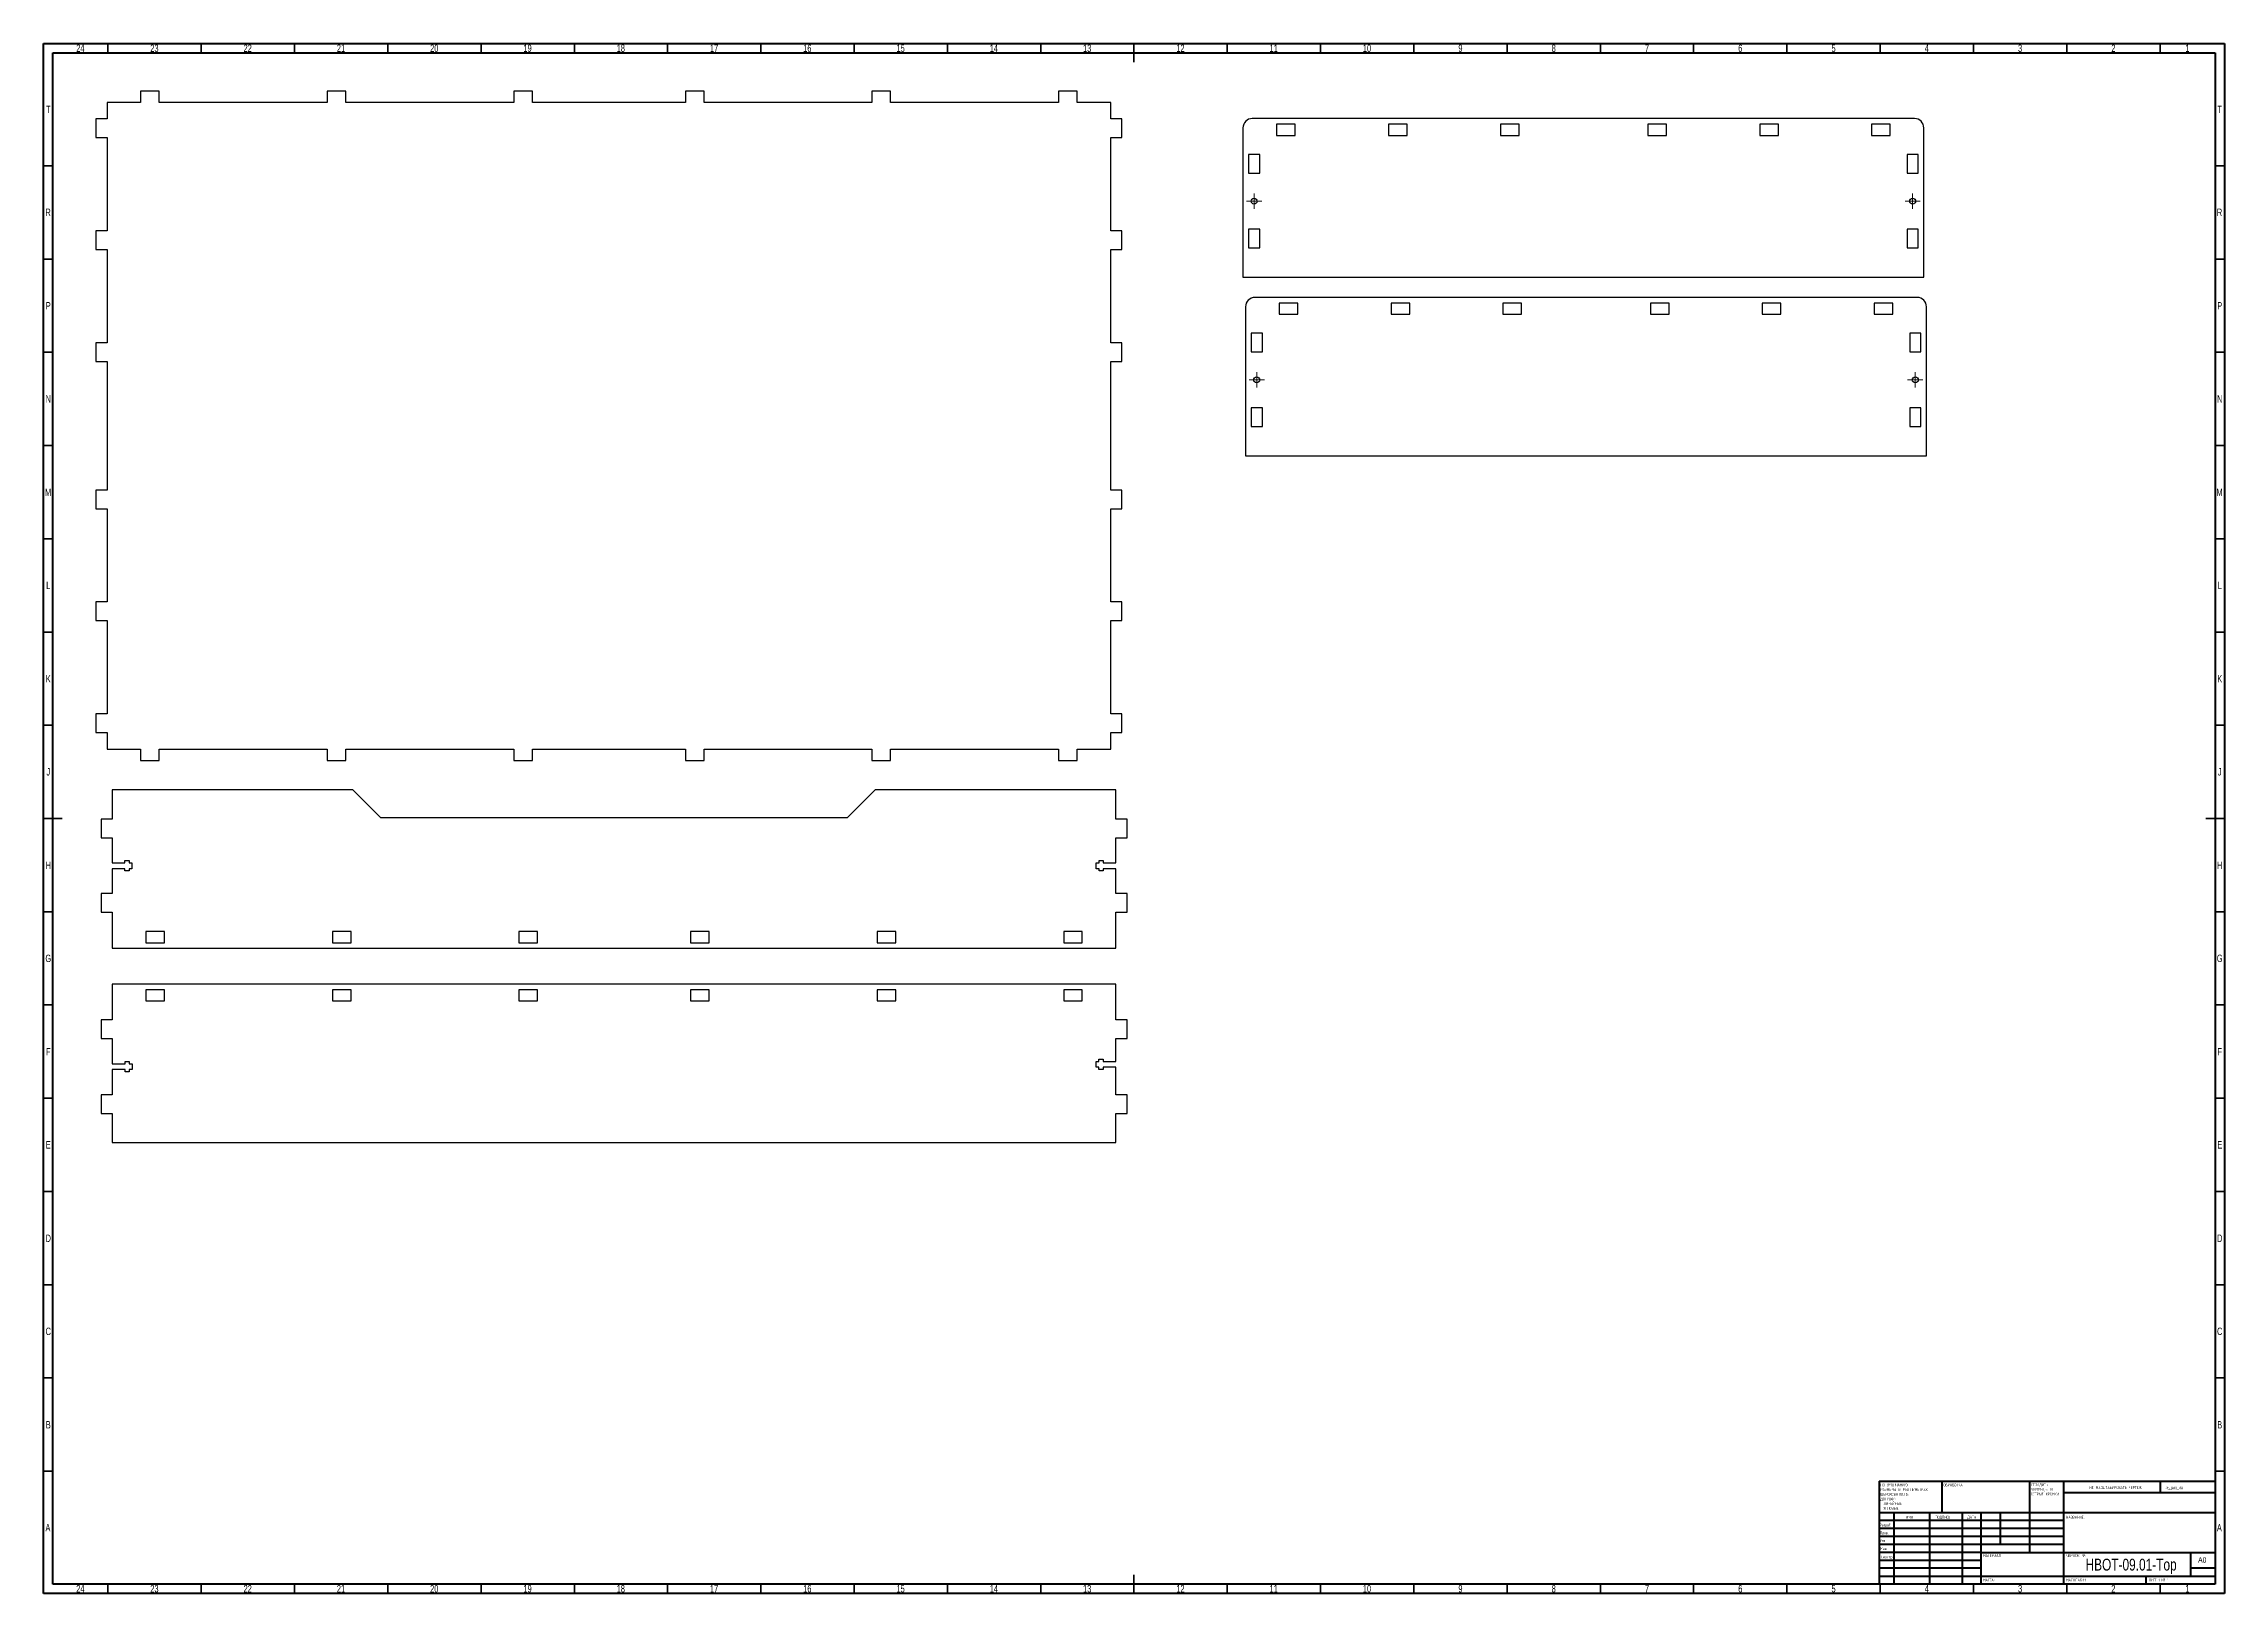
# Model space of a CAD drawing. Header units: millimetres. Extents: x 15 to 1184, y 5 to 836.
import ezdxf

# ---------------------------------------------------------------- set-up
doc = ezdxf.new("R2010")
doc.units = ezdxf.units.MM
doc.styles.add('SLDTEXTSTYLE0', font='TXT', dxfattribs={"width": 0.75})
doc.styles.add('SLDTEXTSTYLE1', font='TXT', dxfattribs={"width": 0.75, "bigfont": 'bigfont'})
doc.styles.add('SLDTEXTSTYLE2', font='TXT', dxfattribs={"width": 0.681818, "bigfont": 'bigfont'})

msp = doc.modelspace()

# ---------------------------------------------------------------- texts
at = {"color": 7, "linetype": 'Continuous', "lineweight": 0}
for s, insert, char_height, attachment_point, style in [('24', (34.7, 835.5), 3.97, 2, 'SLDTEXTSTYLE0'), ('23', (74.4, 835.5), 3.97, 2, 'SLDTEXTSTYLE0'), ('22', (124.4, 835.5), 3.97, 2, 'SLDTEXTSTYLE0'), ('21', (174.4, 835.5), 3.97, 2, 'SLDTEXTSTYLE0'), ('20', (224.4, 835.5), 3.97, 2, 'SLDTEXTSTYLE0'), ('19', (274.4, 835.5), 3.97, 2, 'SLDTEXTSTYLE0'), ('18', (324.4, 835.5), 3.97, 2, 'SLDTEXTSTYLE0'), ('17', (374.4, 835.5), 3.97, 2, 'SLDTEXTSTYLE0'), ('16', (424.4, 835.5), 3.97, 2, 'SLDTEXTSTYLE0'), ('15', (474.4, 835.5), 3.97, 2, 'SLDTEXTSTYLE0'), ('14', (524.4, 835.5), 3.97, 2, 'SLDTEXTSTYLE0'), ('13', (574.4, 835.5), 3.97, 2, 'SLDTEXTSTYLE0'), ('12', (624.4, 835.5), 3.97, 2, 'SLDTEXTSTYLE0'), ('11', (674.4, 835.5), 3.97, 2, 'SLDTEXTSTYLE0'), ('10', (724.4, 835.5), 3.97, 2, 'SLDTEXTSTYLE0'), ('9', (774.5, 835.5), 3.97, 2, 'SLDTEXTSTYLE0'), ('8', (824.5, 835.5), 3.97, 2, 'SLDTEXTSTYLE0'), ('7', (874.5, 835.5), 3.97, 2, 'SLDTEXTSTYLE0'), ('6', (924.5, 835.5), 3.97, 2, 'SLDTEXTSTYLE0'), ('5', (974.5, 835.5), 3.97, 2, 'SLDTEXTSTYLE0'), ('4', (1024.5, 835.5), 3.97, 2, 'SLDTEXTSTYLE0'), ('3', (1074.5, 835.5), 3.97, 2, 'SLDTEXTSTYLE0'), ('2', (1124.5, 835.5), 3.97, 2, 'SLDTEXTSTYLE0'), ('1', (1164.2, 835.5), 3.97, 2, 'SLDTEXTSTYLE0'), ('T', (17.5, 802.7), 3.97, 2, 'SLDTEXTSTYLE0'), ('T', (1181.5, 802.7), 3.97, 2, 'SLDTEXTSTYLE0'), ('R', (17.4, 747.5), 3.97, 2, 'SLDTEXTSTYLE0'), ('R', (1181.4, 747.5), 3.97, 2, 'SLDTEXTSTYLE0'), ('P', (17.5, 697.4), 3.97, 2, 'SLDTEXTSTYLE0'), ('P', (1181.5, 697.4), 3.97, 2, 'SLDTEXTSTYLE0'), ('N', (17.5, 647.5), 3.97, 2, 'SLDTEXTSTYLE0'), ('N', (1181.5, 647.5), 3.97, 2, 'SLDTEXTSTYLE0'), ('M', (17.4, 597.4), 3.97, 2, 'SLDTEXTSTYLE0'), ('M', (1181.4, 597.4), 3.97, 2, 'SLDTEXTSTYLE0'), ('L', (17.5, 547.5), 3.97, 2, 'SLDTEXTSTYLE0'), ('L', (1181.5, 547.5), 3.97, 2, 'SLDTEXTSTYLE0'), ('K', (17.5, 497.4), 3.97, 2, 'SLDTEXTSTYLE0'), ('K', (1181.5, 497.4), 3.97, 2, 'SLDTEXTSTYLE0'), ('J', (17.5, 447.5), 3.97, 2, 'SLDTEXTSTYLE0'), ('J', (1181.5, 447.5), 3.97, 2, 'SLDTEXTSTYLE0'), ('H', (17.5, 397.4), 3.97, 2, 'SLDTEXTSTYLE0'), ('H', (1181.5, 397.4), 3.97, 2, 'SLDTEXTSTYLE0'), ('G', (17.5, 347.5), 3.97, 2, 'SLDTEXTSTYLE0'), ('G', (1181.5, 347.5), 3.97, 2, 'SLDTEXTSTYLE0'), ('F', (17.5, 297.4), 3.97, 2, 'SLDTEXTSTYLE0'), ('F', (1181.5, 297.4), 3.97, 2, 'SLDTEXTSTYLE0'), ('E', (17.5, 247.5), 3.97, 2, 'SLDTEXTSTYLE0'), ('E', (1181.5, 247.5), 3.97, 2, 'SLDTEXTSTYLE0'), ('D', (17.5, 197.4), 3.97, 2, 'SLDTEXTSTYLE0'), ('D', (1181.5, 197.4), 3.97, 2, 'SLDTEXTSTYLE0'), ('C', (17.5, 147.5), 3.97, 2, 'SLDTEXTSTYLE0'), ('C', (1181.5, 147.5), 3.97, 2, 'SLDTEXTSTYLE0'), ('B', (17.5, 97.4), 3.97, 2, 'SLDTEXTSTYLE0'), ('B', (1181.5, 97.4), 3.97, 2, 'SLDTEXTSTYLE0'), ('\\M+1844F\\M+18441\\M+18451\\M+18440\\M+18441\\M+1844F\\M+18453\\M+1844B\\M+18440:', (1033.4, 63.9), 1.5, 1, 'SLDTEXTSTYLE1'), ('\\M+1844E\\M+18445 \\M+1844D\\M+18440\\M+18452\\M+18459\\M+18453\\M+18440\\M+18441\\M+18449\\M+18451\\M+1844F\\M+18442\\M+18440\\M+18453\\M+1845D \\M+18458\\M+18445\\M+18451\\M+18453\\M+18445\\M+18447', (1111.6, 62.5), 1.5, 1, 'SLDTEXTSTYLE1'), ('\\M+18451\\M+18445\\M+18444\\M+18440\\M+1844B\\M+18457\\M+18449\\M+18460', (1152.3, 62.3), 1.5, 1, 'SLDTEXTSTYLE1'), ('A', (17.3, 42.2), 3.97, 2, 'SLDTEXTSTYLE0'), ('\\M+18451\\M+18470\\M+18478\\M+18482\\M+18470\\M+18471.', (999.2, 42.4), 1.5, 1, 'SLDTEXTSTYLE1'), ('\\M+18450\\M+18482\\M+18480\\M+18472.', (999.4, 38.2), 1.5, 1, 'SLDTEXTSTYLE1'), ('\\M+18449\\M+1844D\\M+18460', (1013.3, 46.5), 1.5, 1, 'SLDTEXTSTYLE1'), ('\\M+18450\\M+1844F\\M+18444\\M+18450\\M+18449\\M+18452\\M+1845D', (1029, 46.6), 1.5, 1, 'SLDTEXTSTYLE1'), ('\\M+18444\\M+18440\\M+18453\\M+18440', (1046.2, 46.6), 1.5, 1, 'SLDTEXTSTYLE1'), ('\\M+1844E\\M+18440\\M+18448\\M+18442\\M+18440\\M+1844E\\M+18449\\M+18445:', (1099.1, 46.6), 1.5, 1, 'SLDTEXTSTYLE1'), ('A', (1181.3, 42.2), 3.97, 2, 'SLDTEXTSTYLE0'), ('\\M+18454\\M+18484\\M+18472.', (999.4, 34.1), 1.5, 1, 'SLDTEXTSTYLE1'), ('\\M+1844D\\M+18470\\M+1848A.', (999.5, 29.7), 1.5, 1, 'SLDTEXTSTYLE1'), ('\\M+18453.\\M+1847B\\M+18480\\M+1847E\\M+18484\\M+18482', (999.7, 25.3), 1.5, 1, 'SLDTEXTSTYLE1'), ('\\M+1844D\\M+18440\\M+18453\\M+18445\\M+18451\\M+18449\\M+18440\\M+1844C:', (1054.6, 26), 1.5, 1, 'SLDTEXTSTYLE1'), ('\\M+18458\\M+18445\\M+18451\\M+18453\\M+18445\\M+18447 \\M+18782:', (1099.4, 26), 1.5, 1, 'SLDTEXTSTYLE1'), ('HBOT-09.01-Top', (1134, 23.6), 6.35, 2, 'SLDTEXTSTYLE0'), ('A0', (1169.9, 24.4), 2.91, 1, 'SLDTEXTSTYLE0'), ('\\M+1844D\\M+18440\\M+18452\\M+18452\\M+18440:', (1054.6, 12.9), 1.499, 1, 'SLDTEXTSTYLE1'), ('\\M+1844D\\M+18440\\M+18452\\M+18459\\M+18453\\M+18440\\M+18441:1:1', (1099.1, 12.9), 1.5, 1, 'SLDTEXTSTYLE1'), ('\\M+1844C\\M+18449\\M+18452\\M+18453 1 \\M+18449\\M+18448 1', (1143.5, 12.9), 1.5, 1, 'SLDTEXTSTYLE2'), ('24', (34.7, 9.5), 3.97, 2, 'SLDTEXTSTYLE0'), ('23', (74.4, 9.5), 3.97, 2, 'SLDTEXTSTYLE0'), ('22', (124.4, 9.5), 3.97, 2, 'SLDTEXTSTYLE0'), ('21', (174.4, 9.5), 3.97, 2, 'SLDTEXTSTYLE0'), ('20', (224.4, 9.5), 3.97, 2, 'SLDTEXTSTYLE0'), ('19', (274.4, 9.5), 3.97, 2, 'SLDTEXTSTYLE0'), ('18', (324.4, 9.5), 3.97, 2, 'SLDTEXTSTYLE0'), ('17', (374.4, 9.5), 3.97, 2, 'SLDTEXTSTYLE0'), ('16', (424.4, 9.5), 3.97, 2, 'SLDTEXTSTYLE0'), ('15', (474.4, 9.5), 3.97, 2, 'SLDTEXTSTYLE0'), ('14', (524.4, 9.5), 3.97, 2, 'SLDTEXTSTYLE0'), ('13', (574.4, 9.5), 3.97, 2, 'SLDTEXTSTYLE0'), ('12', (624.4, 9.5), 3.97, 2, 'SLDTEXTSTYLE0'), ('11', (674.4, 9.5), 3.97, 2, 'SLDTEXTSTYLE0'), ('10', (724.4, 9.5), 3.97, 2, 'SLDTEXTSTYLE0'), ('9', (774.5, 9.5), 3.97, 2, 'SLDTEXTSTYLE0'), ('8', (824.5, 9.5), 3.97, 2, 'SLDTEXTSTYLE0'), ('7', (874.5, 9.5), 3.97, 2, 'SLDTEXTSTYLE0'), ('6', (924.5, 9.5), 3.97, 2, 'SLDTEXTSTYLE0'), ('5', (974.5, 9.5), 3.97, 2, 'SLDTEXTSTYLE0'), ('4', (1024.5, 9.5), 3.97, 2, 'SLDTEXTSTYLE0'), ('3', (1074.5, 9.5), 3.97, 2, 'SLDTEXTSTYLE0'), ('2', (1124.5, 9.5), 3.97, 2, 'SLDTEXTSTYLE0'), ('1', (1164.2, 9.5), 3.97, 2, 'SLDTEXTSTYLE0')]:
    msp.add_mtext(s, dxfattribs=dict(at, insert=insert, char_height=char_height, attachment_point=attachment_point, style=style))

# ---------------------------------------------------------------- blocks, each defined once
blk = doc.blocks.new('SW_NOTE_0')
at = {"color": 0, "linetype": 'Continuous', "lineweight": 0, "char_height": 1.5, "attachment_point": 1, "style": 'SLDTEXTSTYLE1'}
for s, insert in [('\\M+18452\\M+18443\\M+1844C\\M+18440\\M+18444\\M+18449\\M+18453\\M+1845D', (0, 1.9)), ('\\M+18448\\M+18440\\M+18454\\M+18452\\M+18445\\M+1844E\\M+18457\\M+1845C \\M+18449', (0, -0.6)), ('\\M+1844F\\M+18452\\M+18453\\M+18451\\M+1845C\\M+18445 \\M+1844B\\M+18451\\M+1844F\\M+1844D\\M+1844B\\M+18449', (0, -3.1))]:
    blk.add_mtext(s, dxfattribs=dict(at, insert=insert))
blk = doc.blocks.new('SW_NOTE_1')
at = {"color": 0, "linetype": 'Continuous', "lineweight": 0, "char_height": 1.5, "attachment_point": 1, "style": 'SLDTEXTSTYLE1'}
for s, insert in [('\\M+18450\\M+1844F \\M+18454\\M+1844D\\M+1844F\\M+1844C\\M+18458\\M+18440\\M+1844E\\M+18449\\M+1845F:', (0, 1.9)), ('\\M+18444\\M+1844F\\M+18450\\M+18454\\M+18452\\M+1844B\\M+18449:', (0, -5.6)), ('\\M+18451\\M+18440\\M+18448\\M+1844D\\M+18445\\M+18451\\M+1845C \\M+18442 \\M+1844D\\M+18449\\M+1844C\\M+1844C\\M+18449\\M+1844D\\M+18445\\M+18453\\M+18451\\M+18440\\M+18456', (0, -0.6)), ('\\M+18459\\M+18445\\M+18451\\M+1844F\\M+18456\\M+1844F\\M+18442\\M+18440\\M+18453\\M+1844F\\M+18452\\M+18453\\M+1845D:', (0, -3.1)), ('\\M+1844C\\M+18449\\M+1844E\\M+18445\\M+1844A\\M+1844E\\M+1845C\\M+18445:', (1.7, -8.1)), ('\\M+18454\\M+18443\\M+1844C\\M+1844F\\M+18442\\M+1845C\\M+18445:', (1.7, -10.6))]:
    blk.add_mtext(s, dxfattribs=dict(at, insert=insert))
blk = doc.blocks.new('SW_CENTERMARKSYMBOL_0')
at = {"color": 0, "linetype": 'Continuous', "lineweight": 0}
for p, q in [((-2.5, 0), (-4.1, 0)), ((0, 0), (-2.5, 0)), ((0, 2.5), (0, 4.1)), ((0, 0), (0, 2.5)), ((0, 0), (0, -2.5)), ((0, 0), (2.5, 0)), ((2.5, 0), (4.1, 0)), ((0, -2.5), (0, -4.1))]:
    blk.add_line(p, q, dxfattribs=at)
blk = doc.blocks.new('SW_CENTERMARKSYMBOL_1')
at = {"color": 0, "linetype": 'Continuous', "lineweight": 0}
for p, q in [((-2.5, 0), (-4.1, 0)), ((0, 0), (-2.5, 0)), ((0, 2.5), (0, 4.1)), ((0, 0), (0, 2.5)), ((0, 0), (0, -2.5)), ((0, 0), (2.5, 0)), ((2.5, 0), (4.1, 0)), ((0, -2.5), (0, -4.1))]:
    blk.add_line(p, q, dxfattribs=at)
blk = doc.blocks.new('SW_CENTERMARKSYMBOL_2')
at = {"color": 0, "linetype": 'Continuous', "lineweight": 0}
for p, q in [((-2.5, 0), (-4.1, 0)), ((0, 0), (-2.5, 0)), ((0, 2.5), (0, 4.1)), ((0, 0), (0, 2.5)), ((0, 0), (0, -2.5)), ((0, 0), (2.5, 0)), ((2.5, 0), (4.1, 0)), ((0, -2.5), (0, -4.1))]:
    blk.add_line(p, q, dxfattribs=at)
blk = doc.blocks.new('SW_CENTERMARKSYMBOL_3')
at = {"color": 0, "linetype": 'Continuous', "lineweight": 0}
for p, q in [((-2.5, 0), (-4.1, 0)), ((0, 0), (-2.5, 0)), ((0, 2.5), (0, 4.1)), ((0, 0), (0, 2.5)), ((0, 0), (0, -2.5)), ((0, 0), (2.5, 0)), ((2.5, 0), (4.1, 0)), ((0, -2.5), (0, -4.1))]:
    blk.add_line(p, q, dxfattribs=at)

# ---------------------------------------------------------------- linework, layer by layer
at = {"color": 7, "linetype": 'Continuous', "lineweight": 70}
for p, q in [((15, 5), (15, 836)), ((15, 836), (1184, 836)), ((20, 10), (20, 831)), ((20, 831), (1179, 831)), ((1179, 831), (1179, 10)), ((1184, 836), (1184, 5)), ((1184, 5), (15, 5)), ((1179, 10), (20, 10))]:
    msp.add_line(p, q, dxfattribs=at)
at = {"color": 7, "linetype": 'Continuous', "lineweight": 35}
for p, q in [((49.5, 831), (49.5, 836)), ((99.5, 831), (99.5, 836)), ((149.5, 831), (149.5, 836)), ((199.5, 831), (199.5, 836)), ((249.5, 831), (249.5, 836)), ((299.5, 831), (299.5, 836)), ((349.5, 831), (349.5, 836)), ((399.5, 831), (399.5, 836)), ((449.5, 831), (449.5, 836)), ((499.5, 831), (499.5, 836)), ((549.5, 831), (549.5, 836)), ((599.5, 836), (599.5, 826)), ((599.5, 831), (599.5, 836)), ((649.5, 831), (649.5, 836)), ((699.5, 831), (699.5, 836)), ((749.5, 831), (749.5, 836)), ((799.5, 831), (799.5, 836)), ((849.5, 831), (849.5, 836)), ((899.5, 831), (899.5, 836)), ((949.5, 831), (949.5, 836)), ((999.5, 831), (999.5, 836)), ((1049.5, 831), (1049.5, 836)), ((1099.5, 831), (1099.5, 836)), ((1149.5, 831), (1149.5, 836)), ((20, 770.5), (15, 770.5)), ((1179, 770.5), (1184, 770.5)), ((20, 720.5), (15, 720.5)), ((1179, 720.5), (1184, 720.5)), ((20, 670.5), (15, 670.5)), ((1179, 670.5), (1184, 670.5)), ((20, 620.5), (15, 620.5)), ((1179, 620.5), (1184, 620.5)), ((20, 570.5), (15, 570.5)), ((1179, 570.5), (1184, 570.5)), ((20, 520.5), (15, 520.5)), ((1179, 520.5), (1184, 520.5)), ((20, 470.5), (15, 470.5)), ((1179, 470.5), (1184, 470.5)), ((15, 420.5), (25, 420.5)), ((20, 420.5), (15, 420.5)), ((1184, 420.5), (1174, 420.5)), ((1179, 420.5), (1184, 420.5)), ((20, 370.5), (15, 370.5)), ((1179, 370.5), (1184, 370.5)), ((20, 320.5), (15, 320.5)), ((1179, 320.5), (1184, 320.5)), ((20, 270.5), (15, 270.5)), ((1179, 270.5), (1184, 270.5)), ((20, 220.5), (15, 220.5)), ((1179, 220.5), (1184, 220.5)), ((20, 170.5), (15, 170.5)), ((1179, 170.5), (1184, 170.5)), ((20, 120.5), (15, 120.5)), ((1179, 120.5), (1184, 120.5)), ((20, 70.5), (15, 70.5)), ((1179, 70.5), (1184, 70.5)), ((599.5, 5), (599.5, 15)), ((49.5, 10), (49.5, 5)), ((99.5, 10), (99.5, 5)), ((149.5, 10), (149.5, 5)), ((199.5, 10), (199.5, 5)), ((249.5, 10), (249.5, 5)), ((299.5, 10), (299.5, 5)), ((349.5, 10), (349.5, 5)), ((399.5, 10), (399.5, 5)), ((449.5, 10), (449.5, 5)), ((499.5, 10), (499.5, 5)), ((549.5, 10), (549.5, 5)), ((599.5, 10), (599.5, 5)), ((649.5, 10), (649.5, 5)), ((699.5, 10), (699.5, 5)), ((749.5, 10), (749.5, 5)), ((799.5, 10), (799.5, 5)), ((849.5, 10), (849.5, 5)), ((899.5, 10), (899.5, 5)), ((949.5, 10), (949.5, 5)), ((999.5, 10), (999.5, 5)), ((1049.5, 10), (1049.5, 5)), ((1099.5, 10), (1099.5, 5)), ((1149.5, 10), (1149.5, 5))]:
    msp.add_line(p, q, dxfattribs=at)
at = {"color": 7, "linetype": 'Continuous', "lineweight": 25}
for p, q in [((67, 810.5), (67, 804.5)), ((77, 810.5), (67, 810.5)), ((77, 804.5), (77, 810.5)), ((167, 810.5), (167, 804.5)), ((177, 810.5), (167, 810.5)), ((177, 804.5), (177, 810.5)), ((267, 810.5), (267, 804.5)), ((277, 810.5), (267, 810.5)), ((277, 804.5), (277, 810.5)), ((359, 810.5), (359, 804.5)), ((369, 810.5), (359, 810.5)), ((369, 804.5), (369, 810.5)), ((459, 810.5), (459, 804.5)), ((469, 810.5), (459, 810.5)), ((469, 804.5), (469, 810.5)), ((559, 810.5), (559, 804.5)), ((569, 810.5), (559, 810.5)), ((569, 804.5), (569, 810.5)), ((43, 795.6), (43, 785.6)), ((49, 795.6), (43, 795.6)), ((67, 804.5), (49, 804.5)), ((49, 804.5), (49, 795.6)), ((167, 804.5), (77, 804.5)), ((267, 804.5), (177, 804.5)), ((359, 804.5), (277, 804.5)), ((459, 804.5), (369, 804.5)), ((559, 804.5), (469, 804.5)), ((587, 804.5), (569, 804.5)), ((587, 795.6), (587, 804.5)), ((593, 795.6), (587, 795.6)), ((593, 785.6), (593, 795.6)), ((1017.9, 795.8), (662.9, 795.8)), ((43, 785.6), (49, 785.6)), ((49, 785.6), (49, 735.6)), ((587, 785.6), (593, 785.6)), ((587, 735.6), (587, 785.6)), ((657.9, 790.8), (657.9, 710.8)), ((685.9, 792.8), (675.9, 792.8)), ((675.9, 792.8), (675.9, 786.8)), ((675.9, 786.8), (685.9, 786.8)), ((685.9, 786.8), (685.9, 792.8)), ((745.9, 792.8), (735.9, 792.8)), ((735.9, 792.8), (735.9, 786.8)), ((735.9, 786.8), (745.9, 786.8)), ((745.9, 786.8), (745.9, 792.8)), ((805.9, 792.8), (795.9, 792.8)), ((795.9, 792.8), (795.9, 786.8)), ((795.9, 786.8), (805.9, 786.8)), ((805.9, 786.8), (805.9, 792.8)), ((874.9, 792.8), (874.9, 786.8)), ((884.9, 792.8), (874.9, 792.8)), ((874.9, 786.8), (884.9, 786.8)), ((884.9, 786.8), (884.9, 792.8)), ((934.9, 792.8), (934.9, 786.8)), ((944.9, 792.8), (934.9, 792.8)), ((934.9, 786.8), (944.9, 786.8)), ((944.9, 786.8), (944.9, 792.8)), ((994.9, 792.8), (994.9, 786.8)), ((1004.9, 792.8), (994.9, 792.8)), ((994.9, 786.8), (1004.9, 786.8)), ((1004.9, 786.8), (1004.9, 792.8)), ((1022.9, 710.8), (1022.9, 790.8)), ((666.9, 776.5), (660.9, 776.5)), ((660.9, 776.5), (660.9, 766.5)), ((666.9, 766.5), (666.9, 776.5)), ((1019.9, 776.5), (1013.9, 776.5)), ((1013.9, 776.5), (1013.9, 766.5)), ((1019.9, 766.5), (1019.9, 776.5)), ((660.9, 766.5), (666.9, 766.5)), ((1013.9, 766.5), (1019.9, 766.5)), ((666.9, 736.5), (660.9, 736.5)), ((660.9, 736.5), (660.9, 726.5)), ((666.9, 726.5), (666.9, 736.5)), ((1013.9, 736.5), (1013.9, 726.5)), ((1019.9, 736.5), (1013.9, 736.5)), ((1019.9, 726.5), (1019.9, 736.5)), ((43, 735.6), (43, 725.6)), ((49, 735.6), (43, 735.6)), ((43, 725.6), (49, 725.6)), ((49, 725.6), (49, 675.6)), ((593, 735.6), (587, 735.6)), ((587, 725.6), (593, 725.6)), ((587, 675.6), (587, 725.6)), ((593, 725.6), (593, 735.6)), ((660.9, 726.5), (666.9, 726.5)), ((1013.9, 726.5), (1019.9, 726.5)), ((657.9, 710.8), (1022.9, 710.8)), ((659.3, 694.9), (659.3, 614.9)), ((1019.3, 699.9), (664.3, 699.9)), ((687.3, 696.9), (677.3, 696.9)), ((677.3, 696.9), (677.3, 690.9)), ((677.3, 690.9), (687.3, 690.9)), ((687.3, 690.9), (687.3, 696.9)), ((747.3, 696.9), (737.3, 696.9)), ((737.3, 696.9), (737.3, 690.9)), ((737.3, 690.9), (747.3, 690.9)), ((747.3, 690.9), (747.3, 696.9)), ((807.3, 696.9), (797.3, 696.9)), ((797.3, 696.9), (797.3, 690.9)), ((797.3, 690.9), (807.3, 690.9)), ((807.3, 690.9), (807.3, 696.9)), ((876.3, 696.9), (876.3, 690.9)), ((886.3, 696.9), (876.3, 696.9)), ((876.3, 690.9), (886.3, 690.9)), ((886.3, 690.9), (886.3, 696.9)), ((936.3, 696.9), (936.3, 690.9)), ((946.3, 696.9), (936.3, 696.9)), ((936.3, 690.9), (946.3, 690.9)), ((946.3, 690.9), (946.3, 696.9)), ((996.3, 696.9), (996.3, 690.9)), ((1006.3, 696.9), (996.3, 696.9)), ((996.3, 690.9), (1006.3, 690.9)), ((1006.3, 690.9), (1006.3, 696.9)), ((1024.3, 614.9), (1024.3, 694.9)), ((668.3, 680.7), (662.3, 680.7)), ((662.3, 680.7), (662.3, 670.7)), ((668.3, 670.7), (668.3, 680.7)), ((1021.3, 680.7), (1015.3, 680.7)), ((1015.3, 680.7), (1015.3, 670.7)), ((1021.3, 670.7), (1021.3, 680.7)), ((43, 675.6), (43, 665.6)), ((49, 675.6), (43, 675.6)), ((593, 675.6), (587, 675.6)), ((593, 665.6), (593, 675.6)), ((662.3, 670.7), (668.3, 670.7)), ((1015.3, 670.7), (1021.3, 670.7)), ((43, 665.6), (49, 665.6)), ((49, 665.6), (49, 596.6)), ((587, 665.6), (593, 665.6)), ((587, 596.6), (587, 665.6)), ((668.3, 640.7), (662.3, 640.7)), ((662.3, 640.7), (662.3, 630.7)), ((668.3, 630.7), (668.3, 640.7)), ((1015.3, 640.7), (1015.3, 630.7)), ((1021.3, 640.7), (1015.3, 640.7)), ((1021.3, 630.7), (1021.3, 640.7)), ((662.3, 630.7), (668.3, 630.7)), ((1015.3, 630.7), (1021.3, 630.7)), ((659.3, 614.9), (1024.3, 614.9)), ((43, 596.6), (43, 586.6)), ((49, 596.6), (43, 596.6)), ((593, 596.6), (587, 596.6)), ((593, 586.6), (593, 596.6)), ((43, 586.6), (49, 586.6)), ((49, 586.6), (49, 536.6)), ((587, 586.6), (593, 586.6)), ((587, 536.6), (587, 586.6)), ((43, 536.6), (43, 526.6)), ((49, 536.6), (43, 536.6)), ((43, 526.6), (49, 526.6)), ((49, 526.6), (49, 476.6)), ((593, 536.6), (587, 536.6)), ((587, 526.6), (593, 526.6)), ((587, 476.6), (587, 526.6)), ((593, 526.6), (593, 536.6)), ((43, 476.6), (43, 466.6)), ((49, 476.6), (43, 476.6)), ((593, 476.6), (587, 476.6)), ((593, 466.6), (593, 476.6)), ((43, 466.6), (49, 466.6)), ((49, 466.6), (49, 457.6)), ((49, 457.6), (67, 457.6)), ((67, 457.6), (67, 451.6)), ((77, 457.6), (167, 457.6)), ((77, 451.6), (77, 457.6)), ((167, 457.6), (167, 451.6)), ((177, 457.6), (267, 457.6)), ((177, 451.6), (177, 457.6)), ((267, 457.6), (267, 451.6)), ((277, 457.6), (359, 457.6)), ((277, 451.6), (277, 457.6)), ((359, 457.6), (359, 451.6)), ((369, 457.6), (459, 457.6)), ((369, 451.6), (369, 457.6)), ((459, 457.6), (459, 451.6)), ((469, 457.6), (559, 457.6)), ((469, 451.6), (469, 457.6)), ((559, 457.6), (559, 451.6)), ((569, 457.6), (587, 457.6)), ((569, 451.6), (569, 457.6)), ((587, 466.6), (593, 466.6)), ((587, 457.6), (587, 466.6)), ((67, 451.6), (77, 451.6)), ((167, 451.6), (177, 451.6)), ((267, 451.6), (277, 451.6)), ((359, 451.6), (369, 451.6)), ((459, 451.6), (469, 451.6)), ((559, 451.6), (569, 451.6)), ((180.8, 435.9), (51.8, 435.9)), ((51.8, 435.9), (51.8, 420.2)), ((195.8, 420.9), (180.8, 435.9)), ((460.8, 435.9), (445.8, 420.9)), ((589.8, 435.9), (460.8, 435.9)), ((589.8, 420.2), (589.8, 435.9)), ((445.8, 420.9), (195.8, 420.9)), ((45.8, 420.2), (45.8, 410.2)), ((51.8, 420.2), (45.8, 420.2)), ((45.8, 410.2), (51.8, 410.2)), ((51.8, 410.2), (51.8, 396.7)), ((595.8, 420.2), (589.8, 420.2)), ((589.8, 410.2), (595.8, 410.2)), ((589.8, 396.7), (589.8, 410.2)), ((595.8, 410.2), (595.8, 420.2)), ((58.6, 397.9), (60.8, 397.9)), ((58.6, 396.7), (58.6, 397.9)), ((60.8, 397.9), (60.8, 396.7)), ((580.8, 397.9), (583, 397.9)), ((580.8, 396.7), (580.8, 397.9)), ((583, 397.9), (583, 396.7)), ((51.8, 396.7), (58.6, 396.7)), ((51.8, 393.6), (51.8, 380.2)), ((58.6, 393.6), (51.8, 393.6)), ((58.6, 392.4), (58.6, 393.6)), ((60.8, 392.4), (58.6, 392.4)), ((60.8, 396.7), (62.3, 396.7)), ((60.8, 393.6), (60.8, 392.4)), ((62.3, 393.6), (60.8, 393.6)), ((62.3, 396.7), (62.3, 393.6)), ((579.3, 396.7), (580.8, 396.7)), ((579.3, 393.6), (579.3, 396.7)), ((580.8, 393.6), (579.3, 393.6)), ((580.8, 392.4), (580.8, 393.6)), ((583, 392.4), (580.8, 392.4)), ((583, 396.7), (589.8, 396.7)), ((583, 393.6), (583, 392.4)), ((589.8, 393.6), (583, 393.6)), ((589.8, 380.2), (589.8, 393.6)), ((45.8, 380.2), (45.8, 370.2)), ((51.8, 380.2), (45.8, 380.2)), ((595.8, 380.2), (589.8, 380.2)), ((595.8, 370.2), (595.8, 380.2)), ((45.8, 370.2), (51.8, 370.2)), ((51.8, 370.2), (51.8, 350.9)), ((589.8, 370.2), (595.8, 370.2)), ((589.8, 350.9), (589.8, 370.2)), ((51.8, 350.9), (589.8, 350.9)), ((79.8, 359.9), (69.8, 359.9)), ((69.8, 359.9), (69.8, 353.9)), ((69.8, 353.9), (79.8, 353.9)), ((79.8, 353.9), (79.8, 359.9)), ((179.8, 359.9), (169.8, 359.9)), ((169.8, 359.9), (169.8, 353.9)), ((169.8, 353.9), (179.8, 353.9)), ((179.8, 353.9), (179.8, 359.9)), ((279.8, 359.9), (269.8, 359.9)), ((269.8, 359.9), (269.8, 353.9)), ((269.8, 353.9), (279.8, 353.9)), ((279.8, 353.9), (279.8, 359.9)), ((371.8, 359.9), (361.8, 359.9)), ((361.8, 359.9), (361.8, 353.9)), ((361.8, 353.9), (371.8, 353.9)), ((371.8, 353.9), (371.8, 359.9)), ((471.8, 359.9), (461.8, 359.9)), ((461.8, 359.9), (461.8, 353.9)), ((461.8, 353.9), (471.8, 353.9)), ((471.8, 353.9), (471.8, 359.9)), ((571.8, 359.9), (561.8, 359.9)), ((561.8, 359.9), (561.8, 353.9)), ((561.8, 353.9), (571.8, 353.9)), ((571.8, 353.9), (571.8, 359.9)), ((589.8, 331.7), (51.8, 331.7)), ((51.8, 331.7), (51.8, 312.5)), ((79.8, 328.7), (69.8, 328.7)), ((69.8, 328.7), (69.8, 322.7)), ((79.8, 322.7), (79.8, 328.7)), ((169.8, 328.7), (169.8, 322.7)), ((179.8, 328.7), (169.8, 328.7)), ((179.8, 322.7), (179.8, 328.7)), ((269.8, 328.7), (269.8, 322.7)), ((279.8, 328.7), (269.8, 328.7)), ((279.8, 322.7), (279.8, 328.7)), ((371.8, 328.7), (361.8, 328.7)), ((361.8, 328.7), (361.8, 322.7)), ((371.8, 322.7), (371.8, 328.7)), ((471.8, 328.7), (461.8, 328.7)), ((461.8, 328.7), (461.8, 322.7)), ((471.8, 322.7), (471.8, 328.7)), ((571.8, 328.7), (561.8, 328.7)), ((561.8, 328.7), (561.8, 322.7)), ((571.8, 322.7), (571.8, 328.7)), ((589.8, 312.5), (589.8, 331.7)), ((69.8, 322.7), (79.8, 322.7)), ((169.8, 322.7), (179.8, 322.7)), ((269.8, 322.7), (279.8, 322.7)), ((361.8, 322.7), (371.8, 322.7)), ((461.8, 322.7), (471.8, 322.7)), ((561.8, 322.7), (571.8, 322.7)), ((45.8, 312.5), (45.8, 302.5)), ((51.8, 312.5), (45.8, 312.5)), ((595.8, 312.5), (589.8, 312.5)), ((595.8, 302.5), (595.8, 312.5)), ((45.8, 302.5), (51.8, 302.5)), ((51.8, 302.5), (51.8, 289)), ((589.8, 302.5), (595.8, 302.5)), ((589.8, 290.2), (589.8, 302.5)), ((51.8, 289), (58.7, 289)), ((51.8, 285.9), (51.8, 272.4)), ((58.7, 285.9), (51.8, 285.9)), ((58.7, 290.2), (60.9, 290.2)), ((58.7, 289), (58.7, 290.2)), ((58.7, 284.7), (58.7, 285.9)), ((60.9, 284.7), (58.7, 284.7)), ((60.9, 290.2), (60.9, 289)), ((60.9, 289), (62.4, 289)), ((60.9, 285.9), (60.9, 284.7)), ((62.4, 285.9), (60.9, 285.9)), ((62.4, 289), (62.4, 285.9)), ((579.2, 290.2), (580.7, 290.2)), ((579.2, 287.1), (579.2, 290.2)), ((580.7, 287.1), (579.2, 287.1)), ((580.7, 291.4), (582.9, 291.4)), ((580.7, 290.2), (580.7, 291.4)), ((580.7, 285.9), (580.7, 287.1)), ((582.9, 285.9), (580.7, 285.9)), ((582.9, 291.4), (582.9, 290.2)), ((582.9, 290.2), (589.8, 290.2)), ((582.9, 287.1), (582.9, 285.9)), ((589.8, 287.1), (582.9, 287.1)), ((589.8, 272.4), (589.8, 287.1)), ((45.8, 272.4), (45.8, 262.4)), ((51.8, 272.4), (45.8, 272.4)), ((595.8, 272.4), (589.8, 272.4)), ((595.8, 262.4), (595.8, 272.4)), ((45.8, 262.4), (51.8, 262.4)), ((51.8, 262.4), (51.8, 246.7)), ((589.8, 262.4), (595.8, 262.4)), ((589.8, 246.7), (589.8, 262.4)), ((51.8, 246.7), (589.8, 246.7))]:
    msp.add_line(p, q, dxfattribs=at)
at = {"color": 7, "linetype": 'Continuous', "lineweight": 50}
for p, q in [((999, 65.2), (1179, 65.2)), ((999, 65.2), (999, 10)), ((1032.8, 48.2), (1032.8, 65.2)), ((1079.6, 65.2), (1079.6, 27)), ((1097.8, 65.2), (1097.8, 10)), ((1179, 58.9), (1097.8, 58.9)), ((1149.8, 58.9), (1149.8, 65.2)), ((1179, 48.2), (999, 48.2)), ((1006.8, 48.2), (1006.8, 10)), ((1026, 48.2), (1026, 10)), ((1043.4, 48.2), (1043.4, 10)), ((1053.6, 10), (1053.6, 48.2)), ((1064, 31.2), (1064, 48.2)), ((1097.8, 44), (999, 44)), ((1097.8, 39.8), (999, 39.8)), ((1097.8, 35.5), (999, 35.5)), ((1097.8, 31.2), (999, 31.2)), ((1053.6, 27), (999, 27)), ((1053.6, 27), (1179, 27)), ((1166, 14.2), (1166, 27)), ((1053.6, 22.7), (999, 22.7)), ((1053.6, 18.5), (999, 18.5)), ((999, 14.2), (1179, 14.2)), ((1142, 10), (1142, 14.2)), ((1179, 18.5), (1166, 18.5))]:
    msp.add_line(p, q, dxfattribs=at)
at = {"color": 7, "linetype": 'Continuous', "lineweight": 25}
for centre in [(663.9, 751.5), (1016.9, 751.5), (665.3, 655.7), (1018.3, 655.7)]:
    msp.add_circle(centre, 1.6, dxfattribs=at)
for centre, start, end in [((662.9, 790.8), 90, 180), ((1017.9, 790.8), 0, 90), ((664.3, 694.9), 90, 180), ((1019.3, 694.9), 0, 90)]:
    msp.add_arc(centre, 5, start, end, dxfattribs=at)

# ---------------------------------------------------------------- block references
at = {"color": 7, "linetype": 'Continuous', "lineweight": 0}
for name, p in [('SW_CENTERMARKSYMBOL_0', (663.9, 751.5)), ('SW_CENTERMARKSYMBOL_1', (1016.9, 751.5)), ('SW_CENTERMARKSYMBOL_2', (665.3, 655.7)), ('SW_CENTERMARKSYMBOL_3', (1018.3, 655.7)), ('SW_NOTE_1', (999.6, 62)), ('SW_NOTE_0', (1080.3, 62.1))]:
    msp.add_blockref(name, p, dxfattribs=at)

msp.set_redraw_order([(e.dxf.handle, doc.entitydb.next_handle()) for e in msp.query("TEXT MTEXT ATTDEF DIMENSION ARC_DIMENSION")])  # texts and dimensions are drawn at this point

doc.saveas('drawing.dxf')
